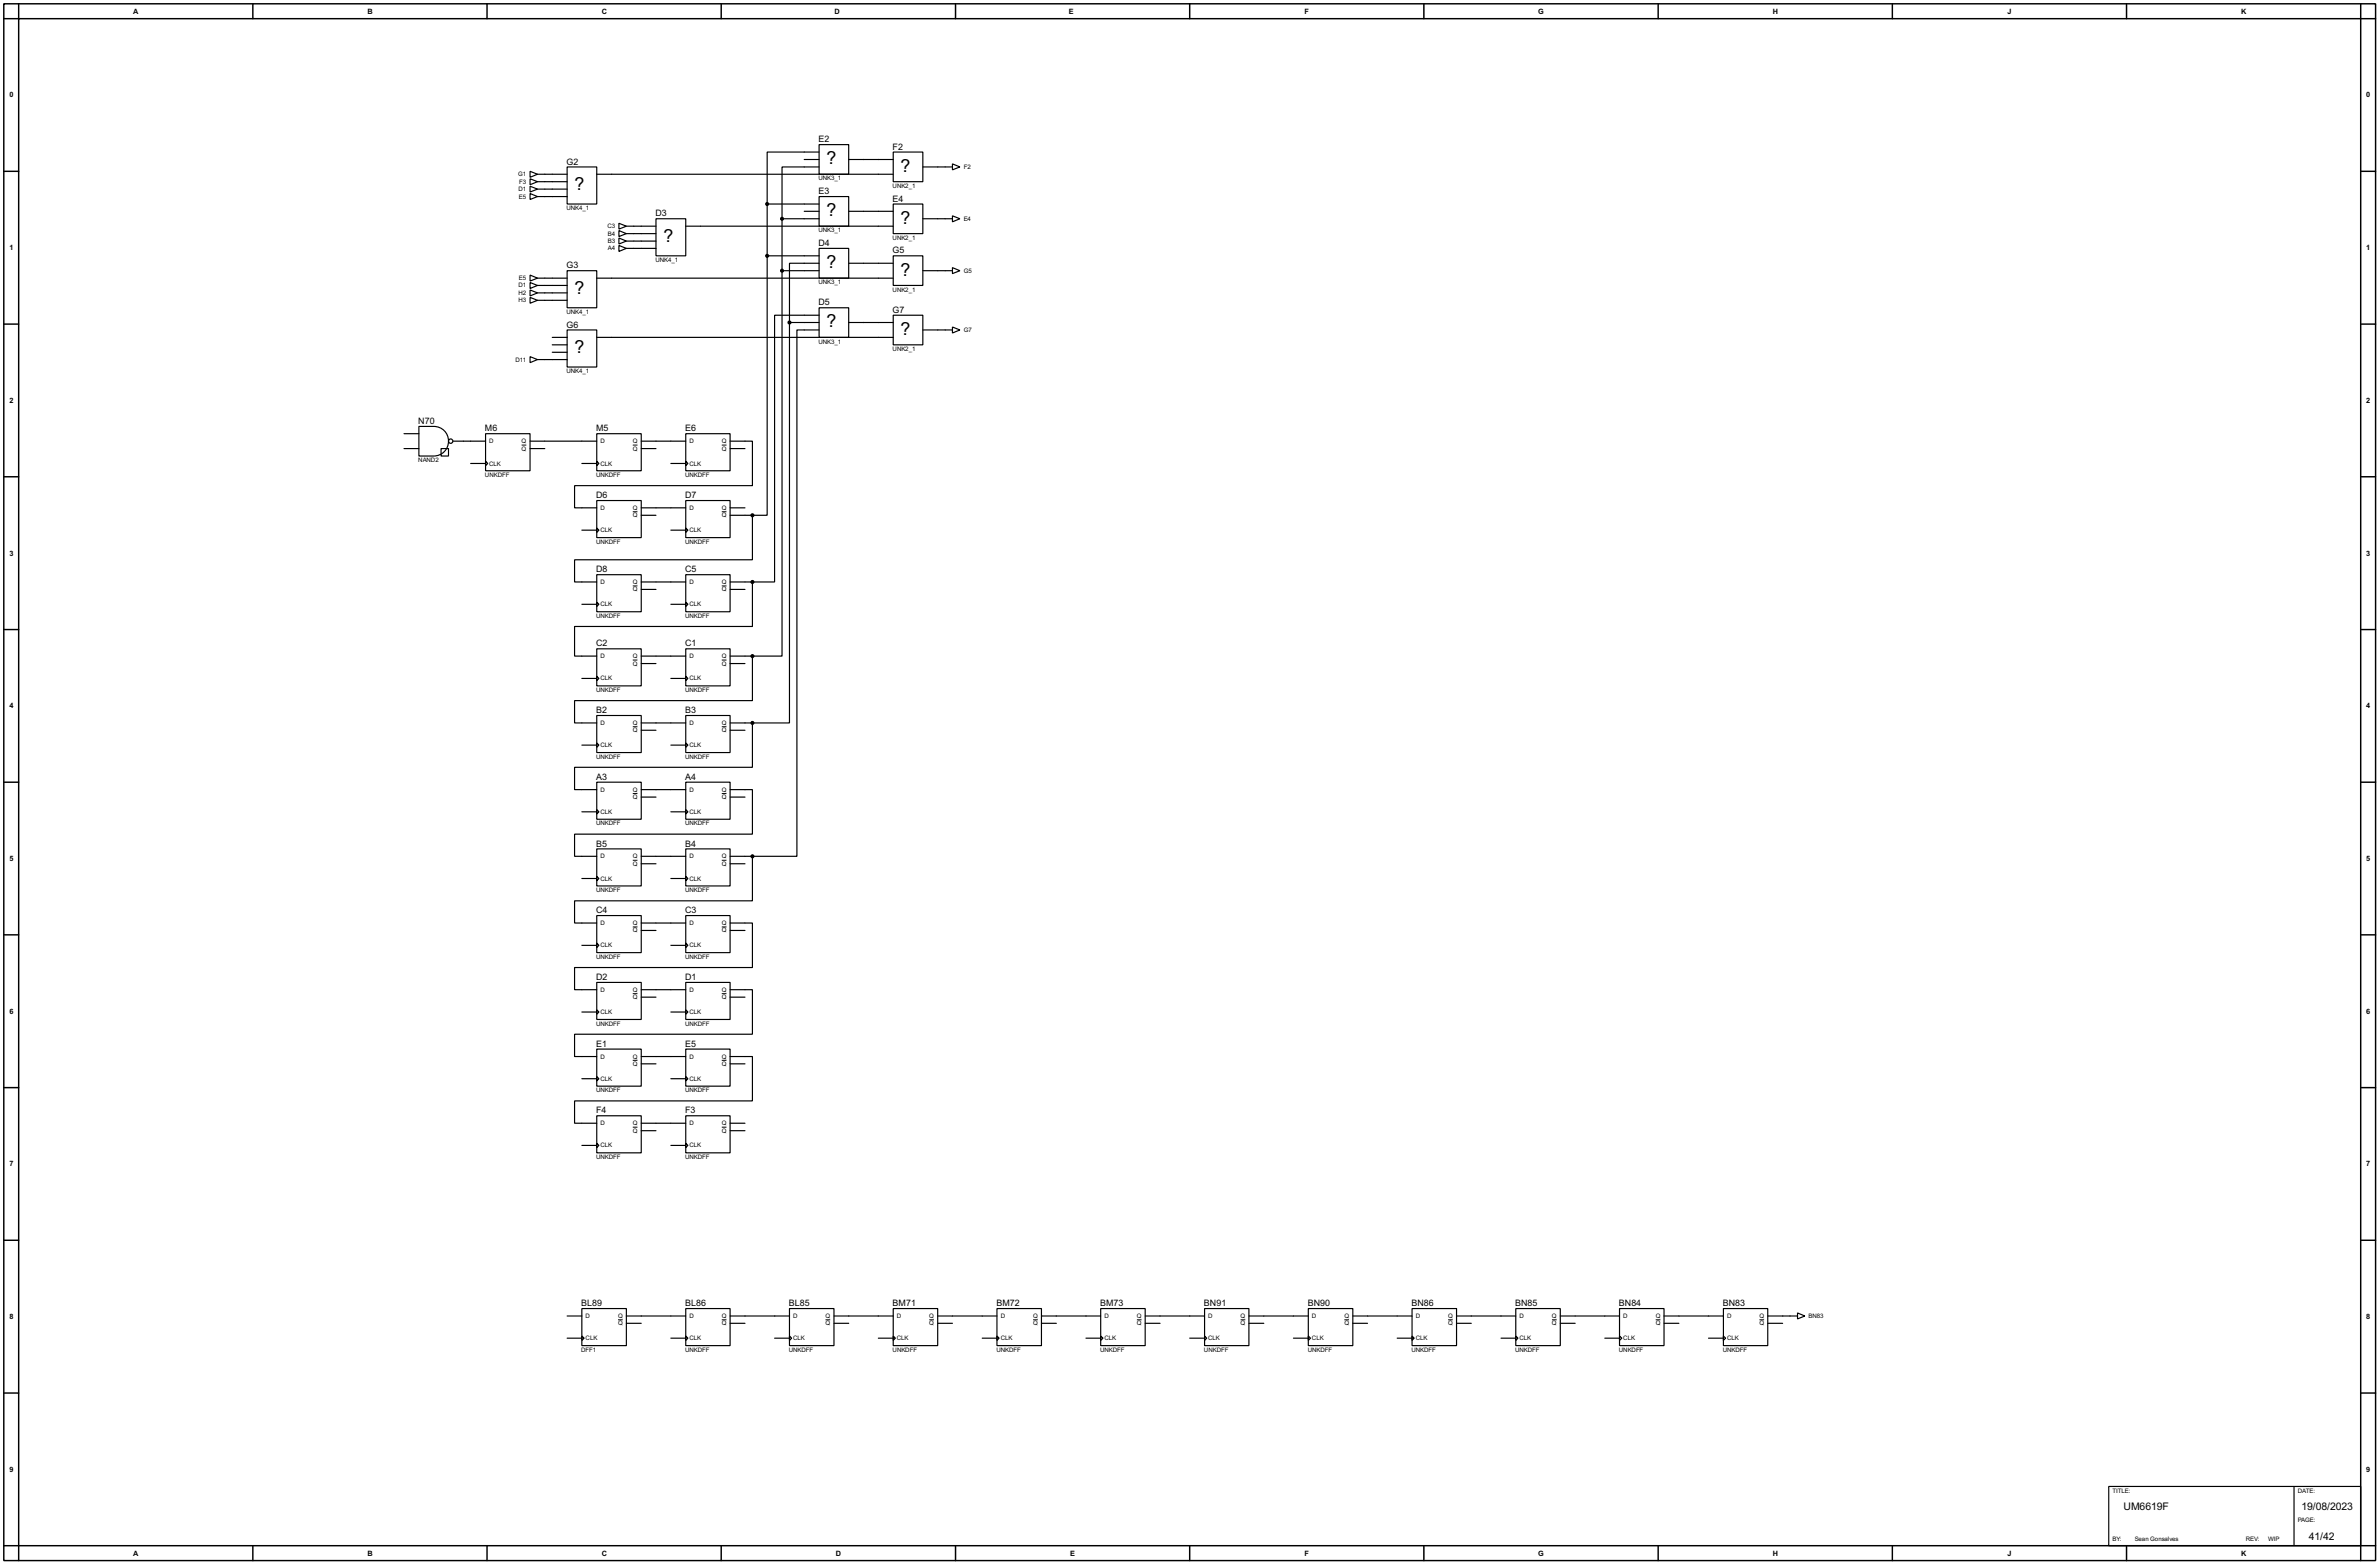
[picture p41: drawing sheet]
<svg xmlns="http://www.w3.org/2000/svg" width="815mm" height="536mm" viewBox="0 0 815 536" stroke-linecap="round" stroke-linejoin="round" font-family="sans-serif">
<defs><g id="words">
<g font-size="6.9">
<text x="283.3" y="56.4">?</text>
<text x="308.7" y="58.8">?</text>
<text x="196.9" y="65.2">?</text>
<text x="283.3" y="74.1">?</text>
<text x="308.7" y="76.7">?</text>
<text x="227.4" y="83">?</text>
<text x="283.3" y="91.9">?</text>
<text x="308.7" y="94.5">?</text>
<text x="196.9" y="100.8">?</text>
<text x="283.3" y="112.2">?</text>
<text x="308.7" y="114.8">?</text>
<text x="196.9" y="121.1">?</text>
</g>
<g font-size="4">
<text x="727.8" y="517.5">UM6619F</text>
<text x="788.7" y="517.5">19/08/2023</text>
<text x="791.3" y="527.6">41/42</text>
</g>
<g font-size="3.4">
<text x="280.5" y="48.7">E2</text>
<text x="305.9" y="51.3">F2</text>
<text x="194.2" y="56.4">G2</text>
<text x="280.5" y="66.5">E3</text>
<text x="305.9" y="69.1">E4</text>
<text x="224.6" y="74.1">D3</text>
<text x="280.5" y="84.3">D4</text>
<text x="305.9" y="86.8">G5</text>
<text x="194.2" y="92">G3</text>
<text x="280.5" y="104.7">D5</text>
<text x="305.9" y="107.2">G7</text>
<text x="194.2" y="112.2">G6</text>
<text x="143.4" y="145.3">N70</text>
<text x="166.2" y="147.8">M6</text>
<text x="204.3" y="147.8">M5</text>
<text x="234.8" y="147.8">E6</text>
<text x="204.3" y="170.7">D6</text>
<text x="234.8" y="170.7">D7</text>
<text x="204.3" y="196.1">D8</text>
<text x="234.8" y="196.1">C5</text>
<text x="204.3" y="221.5">C2</text>
<text x="234.8" y="221.5">C1</text>
<text x="204.3" y="244.4">B2</text>
<text x="234.8" y="244.4">B3</text>
<text x="204.3" y="267.2">A3</text>
<text x="234.8" y="267.2">A4</text>
<text x="204.3" y="290.1">B5</text>
<text x="234.8" y="290.1">B4</text>
<text x="204.3" y="312.9">C4</text>
<text x="234.8" y="312.9">C3</text>
<text x="204.3" y="335.8">D2</text>
<text x="234.8" y="335.8">D1</text>
<text x="204.3" y="358.7">E1</text>
<text x="234.8" y="358.7">E5</text>
<text x="204.3" y="381.5">F4</text>
<text x="234.8" y="381.5">F3</text>
<text x="199.2" y="447.6">BL89</text>
<text x="234.8" y="447.6">BL86</text>
<text x="270.4" y="447.6">BL85</text>
<text x="305.9" y="447.6">BM71</text>
<text x="341.5" y="447.6">BM72</text>
<text x="377" y="447.6">BM73</text>
<text x="412.6" y="447.6">BN91</text>
<text x="448.2" y="447.6">BN90</text>
<text x="483.7" y="447.6">BN86</text>
<text x="519.3" y="447.6">BN85</text>
<text x="554.8" y="447.6">BN84</text>
<text x="590.4" y="447.6">BN83</text>
</g>
<g font-size="2.8">
<text x="45.7" y="4.7">A</text>
<text x="126" y="4.7">B</text>
<text x="206.2" y="4.7">C</text>
<text x="286" y="4.7">D</text>
<text x="366.3" y="4.7">E</text>
<text x="447.1" y="4.7">F</text>
<text x="527.2" y="4.7">G</text>
<text x="607.5" y="4.7">H</text>
<text x="688" y="4.7">J</text>
<text x="768.1" y="4.7">K</text>
<text x="3.2" y="33.4">0</text>
<text x="810.9" y="33.4">0</text>
<text x="3.2" y="85.7">1</text>
<text x="810.9" y="85.7">1</text>
<text x="3.2" y="138.1">2</text>
<text x="810.9" y="138.1">2</text>
<text x="3.2" y="190.4">3</text>
<text x="810.9" y="190.4">3</text>
<text x="3.2" y="242.7">4</text>
<text x="810.9" y="242.7">4</text>
<text x="3.2" y="295">5</text>
<text x="810.9" y="295">5</text>
<text x="3.2" y="347.4">6</text>
<text x="810.9" y="347.4">6</text>
<text x="3.2" y="399.7">7</text>
<text x="810.9" y="399.7">7</text>
<text x="3.2" y="452">8</text>
<text x="810.9" y="452">8</text>
<text x="3.2" y="504.3">9</text>
<text x="810.9" y="504.3">9</text>
<text x="45.7" y="533">A</text>
<text x="126" y="533">B</text>
<text x="206.2" y="533">C</text>
<text x="286.5" y="533">D</text>
<text x="366.8" y="533">E</text>
<text x="447.1" y="533">F</text>
<text x="527.2" y="533">G</text>
<text x="607.5" y="533">H</text>
<text x="688" y="533">J</text>
<text x="768.1" y="533">K</text>
</g>
<g font-size="2.4">
<text x="330.3" y="57.9">F2</text>
<text x="177.6" y="60.4">G1</text>
<text x="177.7" y="65.5">D1</text>
<text x="178" y="62.9">F3</text>
<text x="280.5" y="61.8">UNK3_1</text>
<text x="305.9" y="64.3">UNK2_1</text>
<text x="177.9" y="68.1">E5</text>
<text x="194.2" y="72">UNK4_1</text>
<text x="330.3" y="75.6">E4</text>
<text x="208.2" y="78.2">C3</text>
<text x="208.4" y="80.8">B4</text>
<text x="208.4" y="83.3">B3</text>
<text x="280.5" y="79.6">UNK3_1</text>
<text x="305.9" y="82.2">UNK2_1</text>
<text x="208.4" y="85.8">A4</text>
<text x="224.6" y="89.7">UNK4_1</text>
<text x="177.9" y="96">E5</text>
<text x="330.3" y="93.5">G5</text>
<text x="177.7" y="98.5">D1</text>
<text x="177.7" y="101">H2</text>
<text x="280.5" y="97.4">UNK3_1</text>
<text x="305.9" y="99.9">UNK2_1</text>
<text x="177.7" y="103.6">H3</text>
<text x="194.2" y="107.6">UNK4_1</text>
<text x="330.3" y="113.7">G7</text>
<text x="280.5" y="117.7">UNK3_1</text>
<text x="176.7" y="123.9">D11</text>
<text x="305.9" y="120.3">UNK2_1</text>
<text x="194.2" y="127.8">UNK4_1</text>
<text x="167.7" y="151.8">D</text>
<text x="178.8" y="154.4">Q</text>
<text x="178.8" y="151.8">Q</text>
<text x="205.8" y="151.8">D</text>
<text x="216.9" y="154.4">Q</text>
<text x="216.9" y="151.8">Q</text>
<text x="236.3" y="151.8">D</text>
<text x="247.4" y="154.4">Q</text>
<text x="247.4" y="151.8">Q</text>
<text x="143.4" y="158.4">NAND2</text>
<text x="167.7" y="159.5">CLK</text>
<text x="205.8" y="159.5">CLK</text>
<text x="236.3" y="159.5">CLK</text>
<text x="166.2" y="163.4">UNKDFF</text>
<text x="204.3" y="163.4">UNKDFF</text>
<text x="234.8" y="163.4">UNKDFF</text>
<text x="205.8" y="174.7">D</text>
<text x="216.9" y="177.3">Q</text>
<text x="216.9" y="174.7">Q</text>
<text x="236.3" y="174.7">D</text>
<text x="247.4" y="177.3">Q</text>
<text x="247.4" y="174.7">Q</text>
<text x="205.8" y="182.4">CLK</text>
<text x="236.3" y="182.4">CLK</text>
<text x="204.3" y="186.3">UNKDFF</text>
<text x="234.8" y="186.3">UNKDFF</text>
<text x="205.8" y="200.1">D</text>
<text x="216.9" y="202.7">Q</text>
<text x="216.9" y="200.1">Q</text>
<text x="236.3" y="200.1">D</text>
<text x="247.4" y="202.7">Q</text>
<text x="247.4" y="200.1">Q</text>
<text x="205.8" y="207.8">CLK</text>
<text x="236.3" y="207.8">CLK</text>
<text x="204.3" y="211.7">UNKDFF</text>
<text x="234.8" y="211.7">UNKDFF</text>
<text x="205.8" y="225.5">D</text>
<text x="216.9" y="225.5">Q</text>
<text x="236.3" y="225.5">D</text>
<text x="247.4" y="225.5">Q</text>
<text x="205.8" y="233.2">CLK</text>
<text x="216.9" y="228.1">Q</text>
<text x="236.3" y="233.2">CLK</text>
<text x="247.4" y="228.1">Q</text>
<text x="204.3" y="237.1">UNKDFF</text>
<text x="234.8" y="237.1">UNKDFF</text>
<text x="205.8" y="248.4">D</text>
<text x="216.9" y="250.9">Q</text>
<text x="216.9" y="248.4">Q</text>
<text x="236.3" y="248.4">D</text>
<text x="247.4" y="250.9">Q</text>
<text x="247.4" y="248.4">Q</text>
<text x="205.8" y="256">CLK</text>
<text x="236.3" y="256">CLK</text>
<text x="204.3" y="260">UNKDFF</text>
<text x="234.8" y="260">UNKDFF</text>
<text x="205.8" y="271.3">D</text>
<text x="216.9" y="273.8">Q</text>
<text x="216.9" y="271.3">Q</text>
<text x="236.3" y="271.3">D</text>
<text x="247.4" y="273.8">Q</text>
<text x="247.4" y="271.3">Q</text>
<text x="205.8" y="278.9">CLK</text>
<text x="236.3" y="278.9">CLK</text>
<text x="204.3" y="282.8">UNKDFF</text>
<text x="234.8" y="282.8">UNKDFF</text>
<text x="205.8" y="294.1">D</text>
<text x="216.9" y="296.7">Q</text>
<text x="216.9" y="294.1">Q</text>
<text x="236.3" y="294.1">D</text>
<text x="247.4" y="296.7">Q</text>
<text x="247.4" y="294.1">Q</text>
<text x="204.3" y="305.7">UNKDFF</text>
<text x="205.8" y="301.7">CLK</text>
<text x="234.8" y="305.7">UNKDFF</text>
<text x="236.3" y="301.7">CLK</text>
<text x="205.8" y="317">D</text>
<text x="216.9" y="317">Q</text>
<text x="236.3" y="317">D</text>
<text x="247.4" y="317">Q</text>
<text x="216.9" y="319.5">Q</text>
<text x="247.4" y="319.5">Q</text>
<text x="204.3" y="328.5">UNKDFF</text>
<text x="205.8" y="324.6">CLK</text>
<text x="234.8" y="328.5">UNKDFF</text>
<text x="236.3" y="324.6">CLK</text>
<text x="205.8" y="339.8">D</text>
<text x="216.9" y="339.8">Q</text>
<text x="236.3" y="339.8">D</text>
<text x="247.4" y="339.8">Q</text>
<text x="205.8" y="347.5">CLK</text>
<text x="216.9" y="342.4">Q</text>
<text x="236.3" y="347.5">CLK</text>
<text x="247.4" y="342.4">Q</text>
<text x="204.3" y="351.4">UNKDFF</text>
<text x="234.8" y="351.4">UNKDFF</text>
<text x="205.8" y="362.7">D</text>
<text x="216.9" y="365.2">Q</text>
<text x="216.9" y="362.7">Q</text>
<text x="236.3" y="362.7">D</text>
<text x="247.4" y="365.2">Q</text>
<text x="247.4" y="362.7">Q</text>
<text x="205.8" y="370.3">CLK</text>
<text x="236.3" y="370.3">CLK</text>
<text x="204.3" y="374.3">UNKDFF</text>
<text x="234.8" y="374.3">UNKDFF</text>
<text x="205.8" y="385.6">D</text>
<text x="216.9" y="388.1">Q</text>
<text x="216.9" y="385.6">Q</text>
<text x="236.3" y="385.6">D</text>
<text x="247.4" y="388.1">Q</text>
<text x="247.4" y="385.6">Q</text>
<text x="205.8" y="393.2">CLK</text>
<text x="236.3" y="393.2">CLK</text>
<text x="204.3" y="397.1">UNKDFF</text>
<text x="234.8" y="397.1">UNKDFF</text>
<text x="200.7" y="451.6">D</text>
<text x="211.8" y="454.1">Q</text>
<text x="211.8" y="451.6">Q</text>
<text x="236.3" y="451.6">D</text>
<text x="247.4" y="454.1">Q</text>
<text x="247.4" y="451.6">Q</text>
<text x="271.8" y="451.6">D</text>
<text x="282.9" y="454.1">Q</text>
<text x="282.9" y="451.6">Q</text>
<text x="307.4" y="451.6">D</text>
<text x="318.5" y="454.1">Q</text>
<text x="318.5" y="451.6">Q</text>
<text x="343" y="451.6">D</text>
<text x="354.1" y="454.1">Q</text>
<text x="354.1" y="451.6">Q</text>
<text x="378.5" y="451.6">D</text>
<text x="389.6" y="454.1">Q</text>
<text x="389.6" y="451.6">Q</text>
<text x="414.1" y="451.6">D</text>
<text x="425.2" y="454.1">Q</text>
<text x="425.2" y="451.6">Q</text>
<text x="449.6" y="451.6">D</text>
<text x="460.7" y="454.1">Q</text>
<text x="460.7" y="451.6">Q</text>
<text x="485.2" y="451.6">D</text>
<text x="496.3" y="454.1">Q</text>
<text x="496.3" y="451.6">Q</text>
<text x="520.8" y="451.6">D</text>
<text x="531.9" y="454.1">Q</text>
<text x="531.9" y="451.6">Q</text>
<text x="556.3" y="451.6">D</text>
<text x="567.4" y="454.1">Q</text>
<text x="567.4" y="451.6">Q</text>
<text x="591.9" y="451.6">D</text>
<text x="603" y="454.1">Q</text>
<text x="603" y="451.6">Q</text>
<text x="619.8" y="451.6">BN83</text>
<text x="200.7" y="459.2">CLK</text>
<text x="236.3" y="459.2">CLK</text>
<text x="271.8" y="459.2">CLK</text>
<text x="307.4" y="459.2">CLK</text>
<text x="343" y="459.2">CLK</text>
<text x="378.5" y="459.2">CLK</text>
<text x="414.1" y="459.2">CLK</text>
<text x="449.6" y="459.2">CLK</text>
<text x="485.2" y="459.2">CLK</text>
<text x="520.8" y="459.2">CLK</text>
<text x="556.3" y="459.2">CLK</text>
<text x="591.9" y="459.2">CLK</text>
<text x="199.2" y="463.2">DFF1</text>
<text x="234.8" y="463.2">UNKDFF</text>
<text x="270.4" y="463.2">UNKDFF</text>
<text x="305.9" y="463.2">UNKDFF</text>
<text x="341.5" y="463.2">UNKDFF</text>
<text x="377" y="463.2">UNKDFF</text>
<text x="412.6" y="463.2">UNKDFF</text>
<text x="448.2" y="463.2">UNKDFF</text>
<text x="483.7" y="463.2">UNKDFF</text>
<text x="519.3" y="463.2">UNKDFF</text>
<text x="554.8" y="463.2">UNKDFF</text>
<text x="590.4" y="463.2">UNKDFF</text>
<text x="724" y="511.5">TITLE:</text>
<text x="787.5" y="511.5">DATE:</text>
<text x="787.5" y="521.6">PAGE:</text>
<text x="724" y="528">BY:</text>
<text x="731.6" y="528">Sean Gonsalves</text>
<text x="769.7" y="528">REV:</text>
<text x="777.3" y="528">WIP</text>
</g>
</g></defs>
<g fill="none" stroke="#000" stroke-width=".5">
<path d="M1.3 1.3h812.8v533.4h-812.8zM6.4 6.4h802.6v523.2h-802.6zM6.4 1.3v5.1h-5.1M86.7 1.3v5.1M166.9 1.3v5.1M247.2 1.3v5.1M327.5 1.3v5.1M407.7 1.3v5.1M488 1.3v5.1M568.3 1.3v5.1M648.5 1.3v5.1M728.8 1.3v5.1"/>
<path d="M809 1.3v5.1h5.1M1.3 58.7h5.1M809 58.7h5.1M1.3 111.1h5.1M809 111.1h5.1M1.3 163.4h5.1M809 163.4h5.1M1.3 215.7h5.1M809 215.7h5.1M1.3 268h5.1M809 268h5.1M1.3 320.3h5.1"/>
<path d="M809 320.3h5.1M1.3 372.7h5.1M809 372.7h5.1M1.3 425h5.1M809 425h5.1M1.3 477.3h5.1M809 477.3h5.1M1.3 529.6h5.1v5.1M86.7 529.6v5.1M166.9 529.6v5.1M247.2 529.6v5.1M327.5 529.6v5.1"/>
<path d="M407.7 529.6v5.1M488 529.6v5.1M568.3 529.6v5.1M648.5 529.6v5.1M728.8 529.6v5.1M814.1 529.6h-5.1v5.1"/>
</g>
<g fill="none" stroke="#000" stroke-width=".4">
<path d="M181.7 58.7l2.5 1-2.5 1.1zM184.2 59.7h10.2M194.4 57.2h10.1v12.7h-10.1zM204.5 59.7h101.6M275.6 54.7h5.1M280.7 49.6h10.2v10.1h-10.2zM280.7 52.1h-17.8v17.8M280.7 57.2h-12.7v17.8M290.9 54.7h15.2M306.1 52.1h10.2v10.2h-10.2zM316.3 57.2h10.1M326.4 56.2l2.6 1-2.6 1z"/>
<path d="M181.7 61.3l2.5 1-2.5 1zM181.7 63.8l2.5 1-2.5 1zM181.7 66.3l2.5 1.1-2.5 1zM184.2 62.3h10.2M184.2 64.8h10.2M184.2 67.4h10.2M212.1 76.5l2.6 1-2.6 1zM212.1 79l2.6 1.1-2.6 1zM214.7 77.5h10.1M224.8 75h10.2v12.7h-10.2zM235 77.5h71.1M262.9 69.9v17.8"/>
<path d="M262.9 69.9h17.8M268 75h12.7M268 75v17.8M275.6 72.4h5.1M280.7 67.4h10.2v10.1h-10.2zM290.9 72.4h15.2M306.1 69.9h10.2v10.2h-10.2zM316.3 75h10.1M326.4 74l2.6 1-2.6 1zM181.7 96.8l2.5 1-2.5 1.1zM181.7 99.4l2.5 1-2.5 1zM181.7 94.3l2.5 1-2.5 1z"/>
<path d="M184.2 97.8h10.2M184.2 95.3h10.2M194.4 92.8h10.1v12.7h-10.1zM204.5 95.3h101.6M212.1 81.6l2.6 1-2.6 1zM212.1 84.1l2.6 1-2.6 1.1zM214.7 80.1h10.1M214.7 82.6h10.1M214.7 85.1h10.1M262.9 87.7v88.9h-5M262.9 87.7h17.8M268 92.8v132h-10.1"/>
<path d="M268 92.8h12.7M280.7 85.1h10.2v10.2h-10.2zM280.7 90.2h-10.1v20.3M290.9 90.2h15.2M306.1 87.7h10.2v10.1h-10.2zM316.3 92.8h10.1M326.4 91.7l2.6 1.1-2.6 1zM181.7 101.9l2.5 1-2.5 1zM184.2 100.4h10.2M184.2 102.9h10.2M189.3 115.6h5.1M189.3 118.2h5.1"/>
<path d="M194.4 113.1h10.1v12.7h-10.1zM204.5 115.6h101.6M270.6 110.5v137.2h-12.7M270.6 110.5h10.1M280.7 105.5h10.2v10.1h-10.2zM280.7 108h-15.2v91.4h-7.6M280.7 113.1h-7.6v180.3h-15.2M290.9 110.5h15.2M306.1 108h10.2v10.2h-10.2zM316.3 113.1h10.1M326.4 112.1l2.6 1-2.6 1zM181.7 122.2l2.5 1-2.5 1.1z"/>
<path d="M184.2 123.2h10.2M189.3 120.7h5.1M138.5 153.7h5.1M138.5 148.6h5.1M143.6 146.1h3.8a5.1 5.1 0 0 1 6.3 4.4 5.1 5.1 0 0 1-5.1 5.8h-5zM151.2 153.7h2.5v2.6h-2.5zM155.2 151.2h11.2M161.3 158.8h5.1M166.4 148.6h15.3v12.7h-15.3zM166.4 158l.8 .8-.8 .8zM181.7 151.2h22.8M181.7 153.7h5"/>
<path d="M199.4 158.8h5.1M204.5 148.6h15.3v12.7h-15.3zM204.5 158l.8 .8-.8 .8zM219.8 151.2h15.2M219.8 153.7h5M229.9 158.8h5.1M235 148.6h15.2v12.7h-15.2zM235 158l.8 .8-.8 .8zM250.2 151.2h7.7v15.2h-61v7.6h7.6M250.2 153.7h5.1M204.5 171.5h15.3v12.7h-15.3zM219.8 176.6h5"/>
<path d="M219.8 174h15.2M235 171.5h15.2v12.7h-15.2zM250.2 176.6h7.7M250.2 174h5.1M257.9 176.6v15.2h-61v7.6h7.6M199.4 181.7h5.1M204.5 196.9h15.3v12.7h-15.3zM204.5 180.9l.8 .8-.8 .7zM219.8 199.4h15.2M229.9 181.7h5.1M235 196.9h15.2v12.7h-15.2zM235 180.9l.8 .8-.8 .7z"/>
<path d="M250.2 199.4h7.7M257.9 199.4v15.3h-61v10.1h7.6M199.4 207.1h5.1M204.5 206.3l.8 .8-.8 .7zM219.8 202h5M229.9 207.1h5.1M235 206.3l.8 .8-.8 .7zM250.2 202h5.1M199.4 232.5h5.1M204.5 222.3h15.3v12.7h-15.3zM204.5 231.7l.8 .8-.8 .7zM219.8 224.8h15.2"/>
<path d="M219.8 227.4h5M229.9 232.5h5.1M235 222.3h15.2v12.7h-15.2zM235 231.7l.8 .8-.8 .7zM250.2 224.8h7.7M250.2 227.4h5.1M257.9 224.8v15.3h-61v7.6h7.6M199.4 255.3h5.1M204.5 245.2h15.3v12.7h-15.3zM204.5 254.6l.8 .7-.8 .8zM219.8 247.7h15.2M219.8 250.2h5"/>
<path d="M229.9 255.3h5.1M235 245.2h15.2v12.7h-15.2zM235 254.6l.8 .7-.8 .8zM250.2 247.7h7.7M250.2 250.2h5.1M257.9 247.7v15.2h-61v7.7h7.6M199.4 278.2h5.1M204.5 268h15.3v12.7h-15.3zM204.5 277.4l.8 .8-.8 .7zM219.8 270.6h15.2M219.8 273.1h5M229.9 278.2h5.1"/>
<path d="M235 268h15.2v12.7h-15.2zM235 277.4l.8 .8-.8 .7zM250.2 270.6h7.7v15.2h-61v7.6h7.6M250.2 273.1h5.1M204.5 290.9h15.3v12.7h-15.3zM219.8 293.4h15.2M219.8 296h5M235 290.9h15.2v12.7h-15.2zM250.2 293.4h7.7M250.2 296h5.1M257.9 293.4v15.3h-61v7.6h7.6M199.4 301h5.1"/>
<path d="M204.5 313.7h15.3v12.7h-15.3zM204.5 300.3l.8 .7-.8 .8zM219.8 316.3h15.2M219.8 318.8h5M229.9 301h5.1M235 313.7h15.2v12.7h-15.2zM235 300.3l.8 .7-.8 .8zM250.2 316.3h7.7v15.2h-61v7.6h7.6M250.2 318.8h5.1M199.4 323.9h5.1M204.5 323.1l.8 .8-.8 .8zM204.5 336.6h15.3v12.7h-15.3z"/>
<path d="M219.8 339.1h15.2M229.9 323.9h5.1M235 323.1l.8 .8-.8 .8zM235 336.6h15.2v12.7h-15.2zM250.2 339.1h7.7v15.3h-61v7.6h7.6M199.4 346.8h5.1M204.5 346l.8 .8-.8 .7zM204.5 359.5h15.3v12.7h-15.3zM219.8 341.7h5M229.9 346.8h5.1M235 346l.8 .8-.8 .7zM235 359.5h15.2v12.7h-15.2z"/>
<path d="M250.2 341.7h5.1M199.4 369.6h5.1M204.5 368.9l.8 .7-.8 .8zM219.8 362h15.2M219.8 364.5h5M229.9 369.6h5.1M235 368.9l.8 .7-.8 .8zM250.2 362h7.7v15.2h-61v7.7h7.6M250.2 364.5h5.1M199.4 392.5h5.1M204.5 382.3h15.3v12.7h-15.3zM204.5 391.7l.8 .8-.8 .7z"/>
<path d="M219.8 384.9h15.2M219.8 387.4h5M229.9 392.5h5.1M235 382.3h15.2v12.7h-15.2zM235 391.7l.8 .8-.8 .7zM250.2 384.9h5.1M250.2 387.4h5.1M194.4 450.9h5M194.4 458.5h5M199.4 448.4h15.3v12.7h-15.3zM199.4 457.8l.8 .7-.8 .8zM214.7 450.9h20.3"/>
<path d="M214.7 453.4h5.1M229.9 458.5h5.1M235 448.4h15.2v12.7h-15.2zM235 457.8l.8 .7-.8 .8zM250.2 450.9h20.4M250.2 453.4h5.1M265.5 458.5h5.1M270.6 448.4h15.2v12.7h-15.2zM270.6 457.8l.7 .7-.7 .8zM285.8 450.9h20.3M285.8 453.4h5.1M301 458.5h5.1"/>
<path d="M306.1 448.4h15.3v12.7h-15.3zM306.1 457.8l.8 .7-.8 .8zM321.4 450.9h20.3M321.4 453.4h5M336.6 458.5h5.1M341.7 448.4h15.2v12.7h-15.2zM341.7 457.8l.7 .7-.7 .8zM356.9 450.9h20.3M356.9 453.4h5.1M372.2 458.5h5M377.2 448.4h15.3v12.7h-15.3zM377.2 457.8l.8 .7-.8 .8z"/>
<path d="M392.5 450.9h20.3M392.5 453.4h5.1M407.7 458.5h5.1M412.8 448.4h15.2v12.7h-15.2zM412.8 457.8l.8 .7-.8 .8zM428 450.9h20.4M428 453.4h5.1M443.3 458.5h5.1M448.4 448.4h15.2v12.7h-15.2zM448.4 457.8l.7 .7-.7 .8zM463.6 450.9h20.3M463.6 453.4h5.1"/>
<path d="M478.8 458.5h5.1M483.9 448.4h15.3v12.7h-15.3zM483.9 457.8l.8 .7-.8 .8zM499.2 450.9h20.3M499.2 453.4h5M514.4 458.5h5.1M519.5 448.4h15.2v12.7h-15.2zM519.5 457.8l.7 .7-.7 .8zM534.7 450.9h20.3M534.7 453.4h5.1M550 458.5h5M555 448.4h15.3v12.7h-15.3z"/>
<path d="M555 457.8l.8 .7-.8 .8zM570.3 450.9h20.3M570.3 453.4h5.1M585.5 458.5h5.1M590.6 448.4h15.2v12.7h-15.2zM590.6 457.8l.8 .7-.8 .8zM605.8 450.9h10.2M605.8 453.4h5.1M616 449.9l2.5 1-2.5 1zM722.7 509.3h86.3v20.3h-86.3zM786.2 509.3v20.3"/>
<circle cx="154.4" cy="151.2" r=".75"/>
</g>
<g fill="none" stroke="#000" stroke-width=".34">
<path d="M178.8 152.5h1.6M216.9 152.5h1.6M247.4 152.5h1.6M216.9 175.4h1.6M247.4 175.4h1.6M216.9 200.8h1.6M247.4 200.8h1.6M216.9 226.2h1.6M247.4 226.2h1.6M216.9 249h1.6M247.4 249h1.6M216.9 271.9h1.6"/>
<path d="M247.4 271.9h1.6M216.9 294.8h1.6M247.4 294.8h1.6M216.9 317.6h1.6M247.4 317.6h1.6M216.9 340.5h1.6M247.4 340.5h1.6M216.9 363.3h1.6M247.4 363.3h1.6M216.9 386.2h1.6M247.4 386.2h1.6M211.8 452.2h1.6"/>
<path d="M247.4 452.2h1.6M282.9 452.2h1.6M318.5 452.2h1.6M354.1 452.2h1.6M389.6 452.2h1.6M425.2 452.2h1.6M460.7 452.2h1.6M496.3 452.2h1.6M531.9 452.2h1.6M567.4 452.2h1.6M603 452.2h1.6"/>
</g>
<g fill="#000" stroke="#000" stroke-width=".4">
<circle cx="262.9" cy="69.9" r=".5"/>
<circle cx="268" cy="75" r=".5"/>
<circle cx="262.9" cy="87.7" r=".5"/>
<circle cx="268" cy="92.8" r=".5"/>
<circle cx="270.5" cy="110.5" r=".5"/>
<circle cx="257.8" cy="176.6" r=".5"/>
<circle cx="257.8" cy="199.4" r=".5"/>
<circle cx="257.8" cy="224.8" r=".5"/>
<circle cx="257.8" cy="247.7" r=".5"/>
<circle cx="257.8" cy="293.4" r=".5"/>
</g>
<use href="#words"/>
</svg>
